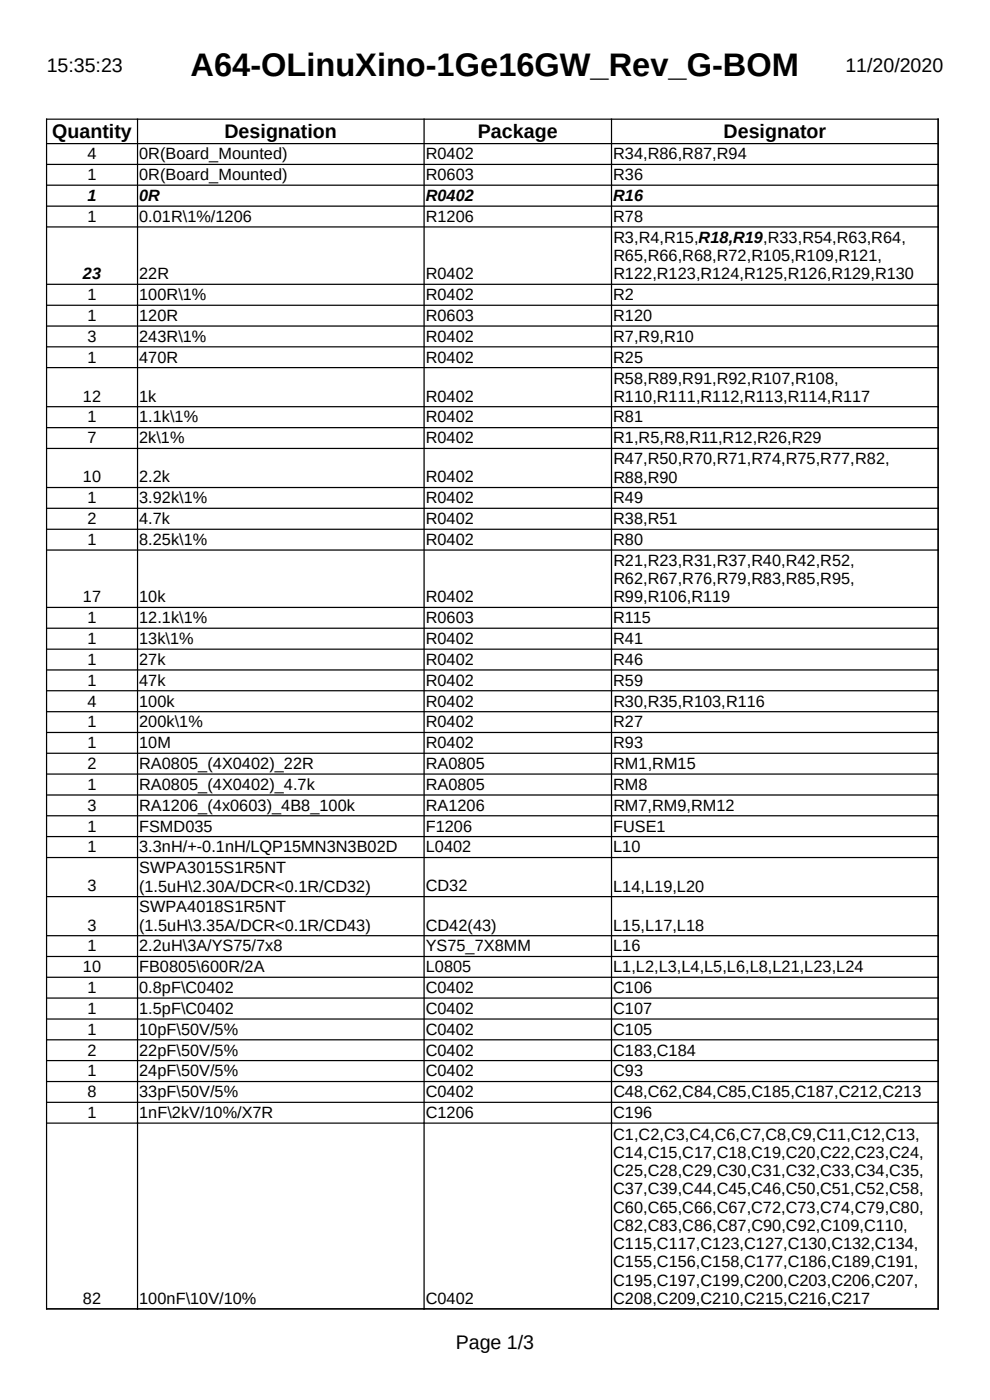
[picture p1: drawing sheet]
<svg xmlns="http://www.w3.org/2000/svg" width="210mm" height="297mm" viewBox="0 0 210 297" stroke-linecap="round" stroke-linejoin="round" font-family="sans-serif">
<defs><g id="words">
<text font-size="6.9" x="40.4" y="16.2">A64-OLinuXino-1Ge16GW_Rev_G-BOM</text>
<g font-size="4.2">
<text x="9.9" y="15.2">15:35:23</text>
<text x="179.3" y="15.2">11/20/2020</text>
<text x="11.1" y="29.2">Quantity</text>
<text x="47.6" y="29.2">Designation</text>
<text x="101.4" y="29.2">Package</text>
<text x="153.5" y="29.2">Designator</text>
<text x="96.7" y="286.1">Page 1/3</text>
</g>
<g font-size="3.5">
<text x="18.6" y="33.8">4</text>
<text x="29.5" y="33.8">0R(Board_Mounted)</text>
<text x="90.3" y="33.8">R0402</text>
<text x="130.1" y="33.8">R34,R86,R87,R94</text>
<text x="18.6" y="38.2">1</text>
<text x="29.5" y="38.2">0R(Board_Mounted)</text>
<text x="90.3" y="38.2">R0603</text>
<text x="130.1" y="38.2">R36</text>
<text x="18.6" y="42.6">1</text>
<text x="18.6" y="47">1</text>
<text x="29.5" y="42.6">0R</text>
<text x="29.5" y="47">0.01R\1%/1206</text>
<text x="90.3" y="42.6">R0402</text>
<text x="90.3" y="47">R1206</text>
<text x="130.1" y="42.6">R16</text>
<text x="130.1" y="47">R78</text>
<text x="130.1" y="51.5">R3,R4,R15,R18,R19,R33,R54,R63,R64,</text>
<text x="17.6" y="59.3">23</text>
<text x="29.5" y="59.3">22R</text>
<text x="90.3" y="59.3">R0402</text>
<text x="130.1" y="55.4">R65,R66,R68,R72,R105,R109,R121,</text>
<text x="130.1" y="59.3">R122,R123,R124,R125,R126,R129,R130</text>
<text x="18.6" y="63.7">1</text>
<text x="29.5" y="63.7">100R\1%</text>
<text x="90.3" y="63.7">R0402</text>
<text x="130.1" y="63.7">R2</text>
<text x="18.6" y="68.1">1</text>
<text x="29.5" y="68.1">120R</text>
<text x="90.3" y="68.1">R0603</text>
<text x="130.1" y="68.1">R120</text>
<text x="18.6" y="72.5">3</text>
<text x="18.6" y="76.9">1</text>
<text x="29.5" y="72.5">243R\1%</text>
<text x="29.5" y="76.9">470R</text>
<text x="90.3" y="72.5">R0402</text>
<text x="90.3" y="76.9">R0402</text>
<text x="130.1" y="72.5">R7,R9,R10</text>
<text x="130.1" y="76.9">R25</text>
<text x="130.1" y="81.4">R58,R89,R91,R92,R107,R108,</text>
<text x="17.6" y="85.2">12</text>
<text x="18.6" y="89.6">1</text>
<text x="29.5" y="85.2">1k</text>
<text x="29.5" y="89.6">1.1k\1%</text>
<text x="90.3" y="85.2">R0402</text>
<text x="90.3" y="89.6">R0402</text>
<text x="130.1" y="89.6">R81</text>
<text x="130.1" y="85.3">R110,R111,R112,R113,R114,R117</text>
<text x="18.6" y="94">7</text>
<text x="29.5" y="94">2k\1%</text>
<text x="90.3" y="94">R0402</text>
<text x="130.1" y="94">R1,R5,R8,R11,R12,R26,R29</text>
<text x="130.1" y="98.5">R47,R50,R70,R71,R74,R75,R77,R82,</text>
<text x="17.6" y="102.3">10</text>
<text x="18.6" y="106.8">1</text>
<text x="29.5" y="102.3">2.2k</text>
<text x="29.5" y="106.8">3.92k\1%</text>
<text x="90.3" y="102.3">R0402</text>
<text x="90.3" y="106.8">R0402</text>
<text x="130.1" y="106.8">R49</text>
<text x="130.1" y="102.4">R88,R90</text>
<text x="18.6" y="111.2">2</text>
<text x="29.5" y="111.2">4.7k</text>
<text x="90.3" y="111.2">R0402</text>
<text x="130.1" y="111.2">R38,R51</text>
<text x="18.6" y="115.6">1</text>
<text x="29.5" y="115.6">8.25k\1%</text>
<text x="90.3" y="115.6">R0402</text>
<text x="130.1" y="115.6">R80</text>
<text x="130.1" y="120">R21,R23,R31,R37,R40,R42,R52,</text>
<text x="130.1" y="123.9">R62,R67,R76,R79,R83,R85,R95,</text>
<text x="17.6" y="127.8">17</text>
<text x="29.5" y="127.8">10k</text>
<text x="90.3" y="127.8">R0402</text>
<text x="130.1" y="127.8">R99,R106,R119</text>
<text x="18.6" y="132.2">1</text>
<text x="18.6" y="136.6">1</text>
<text x="29.5" y="132.2">12.1k\1%</text>
<text x="29.5" y="136.6">13k\1%</text>
<text x="90.3" y="132.2">R0603</text>
<text x="90.3" y="136.6">R0402</text>
<text x="130.1" y="132.2">R115</text>
<text x="130.1" y="136.6">R41</text>
<text x="18.6" y="141">1</text>
<text x="29.5" y="141">27k</text>
<text x="90.3" y="141">R0402</text>
<text x="130.1" y="141">R46</text>
<text x="18.6" y="145.5">1</text>
<text x="18.6" y="149.9">4</text>
<text x="29.5" y="145.5">47k</text>
<text x="29.5" y="149.9">100k</text>
<text x="90.3" y="145.5">R0402</text>
<text x="90.3" y="149.9">R0402</text>
<text x="130.1" y="145.5">R59</text>
<text x="130.1" y="149.9">R30,R35,R103,R116</text>
<text x="18.6" y="154.3">1</text>
<text x="29.5" y="154.3">200k\1%</text>
<text x="90.3" y="154.3">R0402</text>
<text x="130.1" y="154.3">R27</text>
<text x="18.6" y="158.7">1</text>
<text x="29.5" y="158.7">10M</text>
<text x="90.3" y="158.7">R0402</text>
<text x="130.1" y="158.7">R93</text>
<text x="18.6" y="163.1">2</text>
<text x="18.6" y="167.6">1</text>
<text x="29.5" y="163.1">RA0805_(4X0402)_22R</text>
<text x="29.5" y="167.6">RA0805_(4X0402)_4.7k</text>
<text x="90.3" y="163.1">RA0805</text>
<text x="90.3" y="167.6">RA0805</text>
<text x="130.1" y="163.1">RM1,RM15</text>
<text x="130.1" y="167.6">RM8</text>
<text x="18.6" y="172">3</text>
<text x="29.5" y="172">RA1206_(4x0603)_4B8_100k</text>
<text x="90.3" y="172">RA1206</text>
<text x="130.1" y="172">RM7,RM9,RM12</text>
<text x="18.6" y="176.4">1</text>
<text x="29.5" y="176.4">FSMD035</text>
<text x="90.3" y="176.4">F1206</text>
<text x="130.1" y="176.4">FUSE1</text>
<text x="18.6" y="180.8">1</text>
<text x="29.5" y="180.8">3.3nH/+-0.1nH/LQP15MN3N3B02D</text>
<text x="29.5" y="185.3">SWPA3015S1R5NT</text>
<text x="90.3" y="180.8">L0402</text>
<text x="130.1" y="180.8">L10</text>
<text x="18.6" y="189.1">3</text>
<text x="29.5" y="189.1">(1.5uH\2.30A/DCR&lt;0.1R/CD32)</text>
<text x="90.3" y="189.1">CD32</text>
<text x="130.1" y="189.1">L14,L19,L20</text>
<text x="18.6" y="197.4">3</text>
<text x="29.5" y="193.6">SWPA4018S1R5NT</text>
<text x="29.5" y="197.4">(1.5uH\3.35A/DCR&lt;0.1R/CD43)</text>
<text x="90.3" y="197.4">CD42(43)</text>
<text x="130.1" y="197.4">L15,L17,L18</text>
<text x="18.6" y="201.8">1</text>
<text x="29.5" y="201.8">2.2uH\3A/YS75/7x8</text>
<text x="90.3" y="201.8">YS75_7X8MM</text>
<text x="130.1" y="201.8">L16</text>
<text x="17.6" y="206.3">10</text>
<text x="29.5" y="206.3">FB0805\600R/2A</text>
<text x="90.3" y="206.3">L0805</text>
<text x="130.1" y="206.3">L1,L2,L3,L4,L5,L6,L8,L21,L23,L24</text>
<text x="18.6" y="210.7">1</text>
<text x="18.6" y="215.1">1</text>
<text x="29.5" y="210.7">0.8pF\C0402</text>
<text x="29.5" y="215.1">1.5pF\C0402</text>
<text x="90.3" y="210.7">C0402</text>
<text x="90.3" y="215.1">C0402</text>
<text x="130.1" y="210.7">C106</text>
<text x="130.1" y="215.1">C107</text>
<text x="18.6" y="219.5">1</text>
<text x="29.5" y="219.5">10pF\50V/5%</text>
<text x="90.3" y="219.5">C0402</text>
<text x="130.1" y="219.5">C105</text>
<text x="18.6" y="223.9">2</text>
<text x="29.5" y="223.9">22pF\50V/5%</text>
<text x="90.3" y="223.9">C0402</text>
<text x="130.1" y="223.9">C183,C184</text>
<text x="18.6" y="228.3">1</text>
<text x="18.6" y="232.7">8</text>
<text x="29.5" y="228.3">24pF\50V/5%</text>
<text x="29.5" y="232.7">33pF\50V/5%</text>
<text x="90.3" y="228.3">C0402</text>
<text x="90.3" y="232.7">C0402</text>
<text x="130.1" y="228.3">C93</text>
<text x="130.1" y="232.8">C48,C62,C84,C85,C185,C187,C212,C213</text>
<text x="18.6" y="237.2">1</text>
<text x="29.5" y="237.2">1nF\2kV/10%/X7R</text>
<text x="90.3" y="237.2">C1206</text>
<text x="130.1" y="237.2">C196</text>
<text x="130.1" y="241.8">C1,C2,C3,C4,C6,C7,C8,C9,C11,C12,C13,</text>
<text x="130.1" y="245.6">C14,C15,C17,C18,C19,C20,C22,C23,C24,</text>
<text x="130.1" y="249.5">C25,C28,C29,C30,C31,C32,C33,C34,C35,</text>
<text x="130.1" y="253.4">C37,C39,C44,C45,C46,C50,C51,C52,C58,</text>
<text x="130.1" y="257.3">C60,C65,C66,C67,C72,C73,C74,C79,C80,</text>
<text x="130.1" y="261.1">C82,C83,C86,C87,C90,C92,C109,C110,</text>
<text x="130.1" y="265">C115,C117,C123,C127,C130,C132,C134,</text>
<text x="130.1" y="268.9">C155,C156,C158,C177,C186,C189,C191,</text>
<text x="130.1" y="272.7">C195,C197,C199,C200,C203,C206,C207,</text>
<text x="17.6" y="276.6">82</text>
<text x="29.5" y="276.6">100nF\10V/10%</text>
<text x="90.3" y="276.6">C0402</text>
<text x="130.1" y="276.6">C208,C209,C210,C215,C216,C217</text>
</g>
</g></defs>
<g fill="none" stroke="#000" stroke-width=".26">
<path d="M9.8 25.3h189.3M9.8 30.5h189.3M9.8 34.9h189.3M9.8 39.3h189.3M9.9 25.1v252.7M29.2 25.1v252.7M90 25.1v252.7M129.7 25.1v252.7M199 25.1v252.7M9.8 43.7h189.3M9.8 48.1h189.3M9.8 60.3h189.3"/>
<path d="M9.8 64.8h189.3M9.8 69.2h189.3M9.8 73.6h189.3M9.8 78h189.3M9.8 86.3h189.3M9.8 90.7h189.3M9.8 95.1h189.3M9.8 103.4h189.3M9.8 107.8h189.3M9.8 112.3h189.3M9.8 116.7h189.3M9.8 128.9h189.3"/>
<path d="M9.8 133.3h189.3M9.8 137.7h189.3M9.8 142.1h189.3M9.8 146.5h189.3M9.8 151h189.3M9.8 155.4h189.3M9.8 159.8h189.3M9.8 164.2h189.3M9.8 168.6h189.3M9.8 173.1h189.3M9.8 177.5h189.3M9.8 181.9h189.3"/>
<path d="M9.8 190.2h189.3M9.8 198.5h189.3M9.8 202.9h189.3M9.8 207.3h189.3M9.8 211.7h189.3M9.8 216.2h189.3M9.8 220.6h189.3M9.8 225h189.3M9.8 229.4h189.3M9.8 233.8h189.3M9.8 238.3h189.3M9.8 277.7h189.3"/>
</g>
<use href="#words"/>
</svg>
